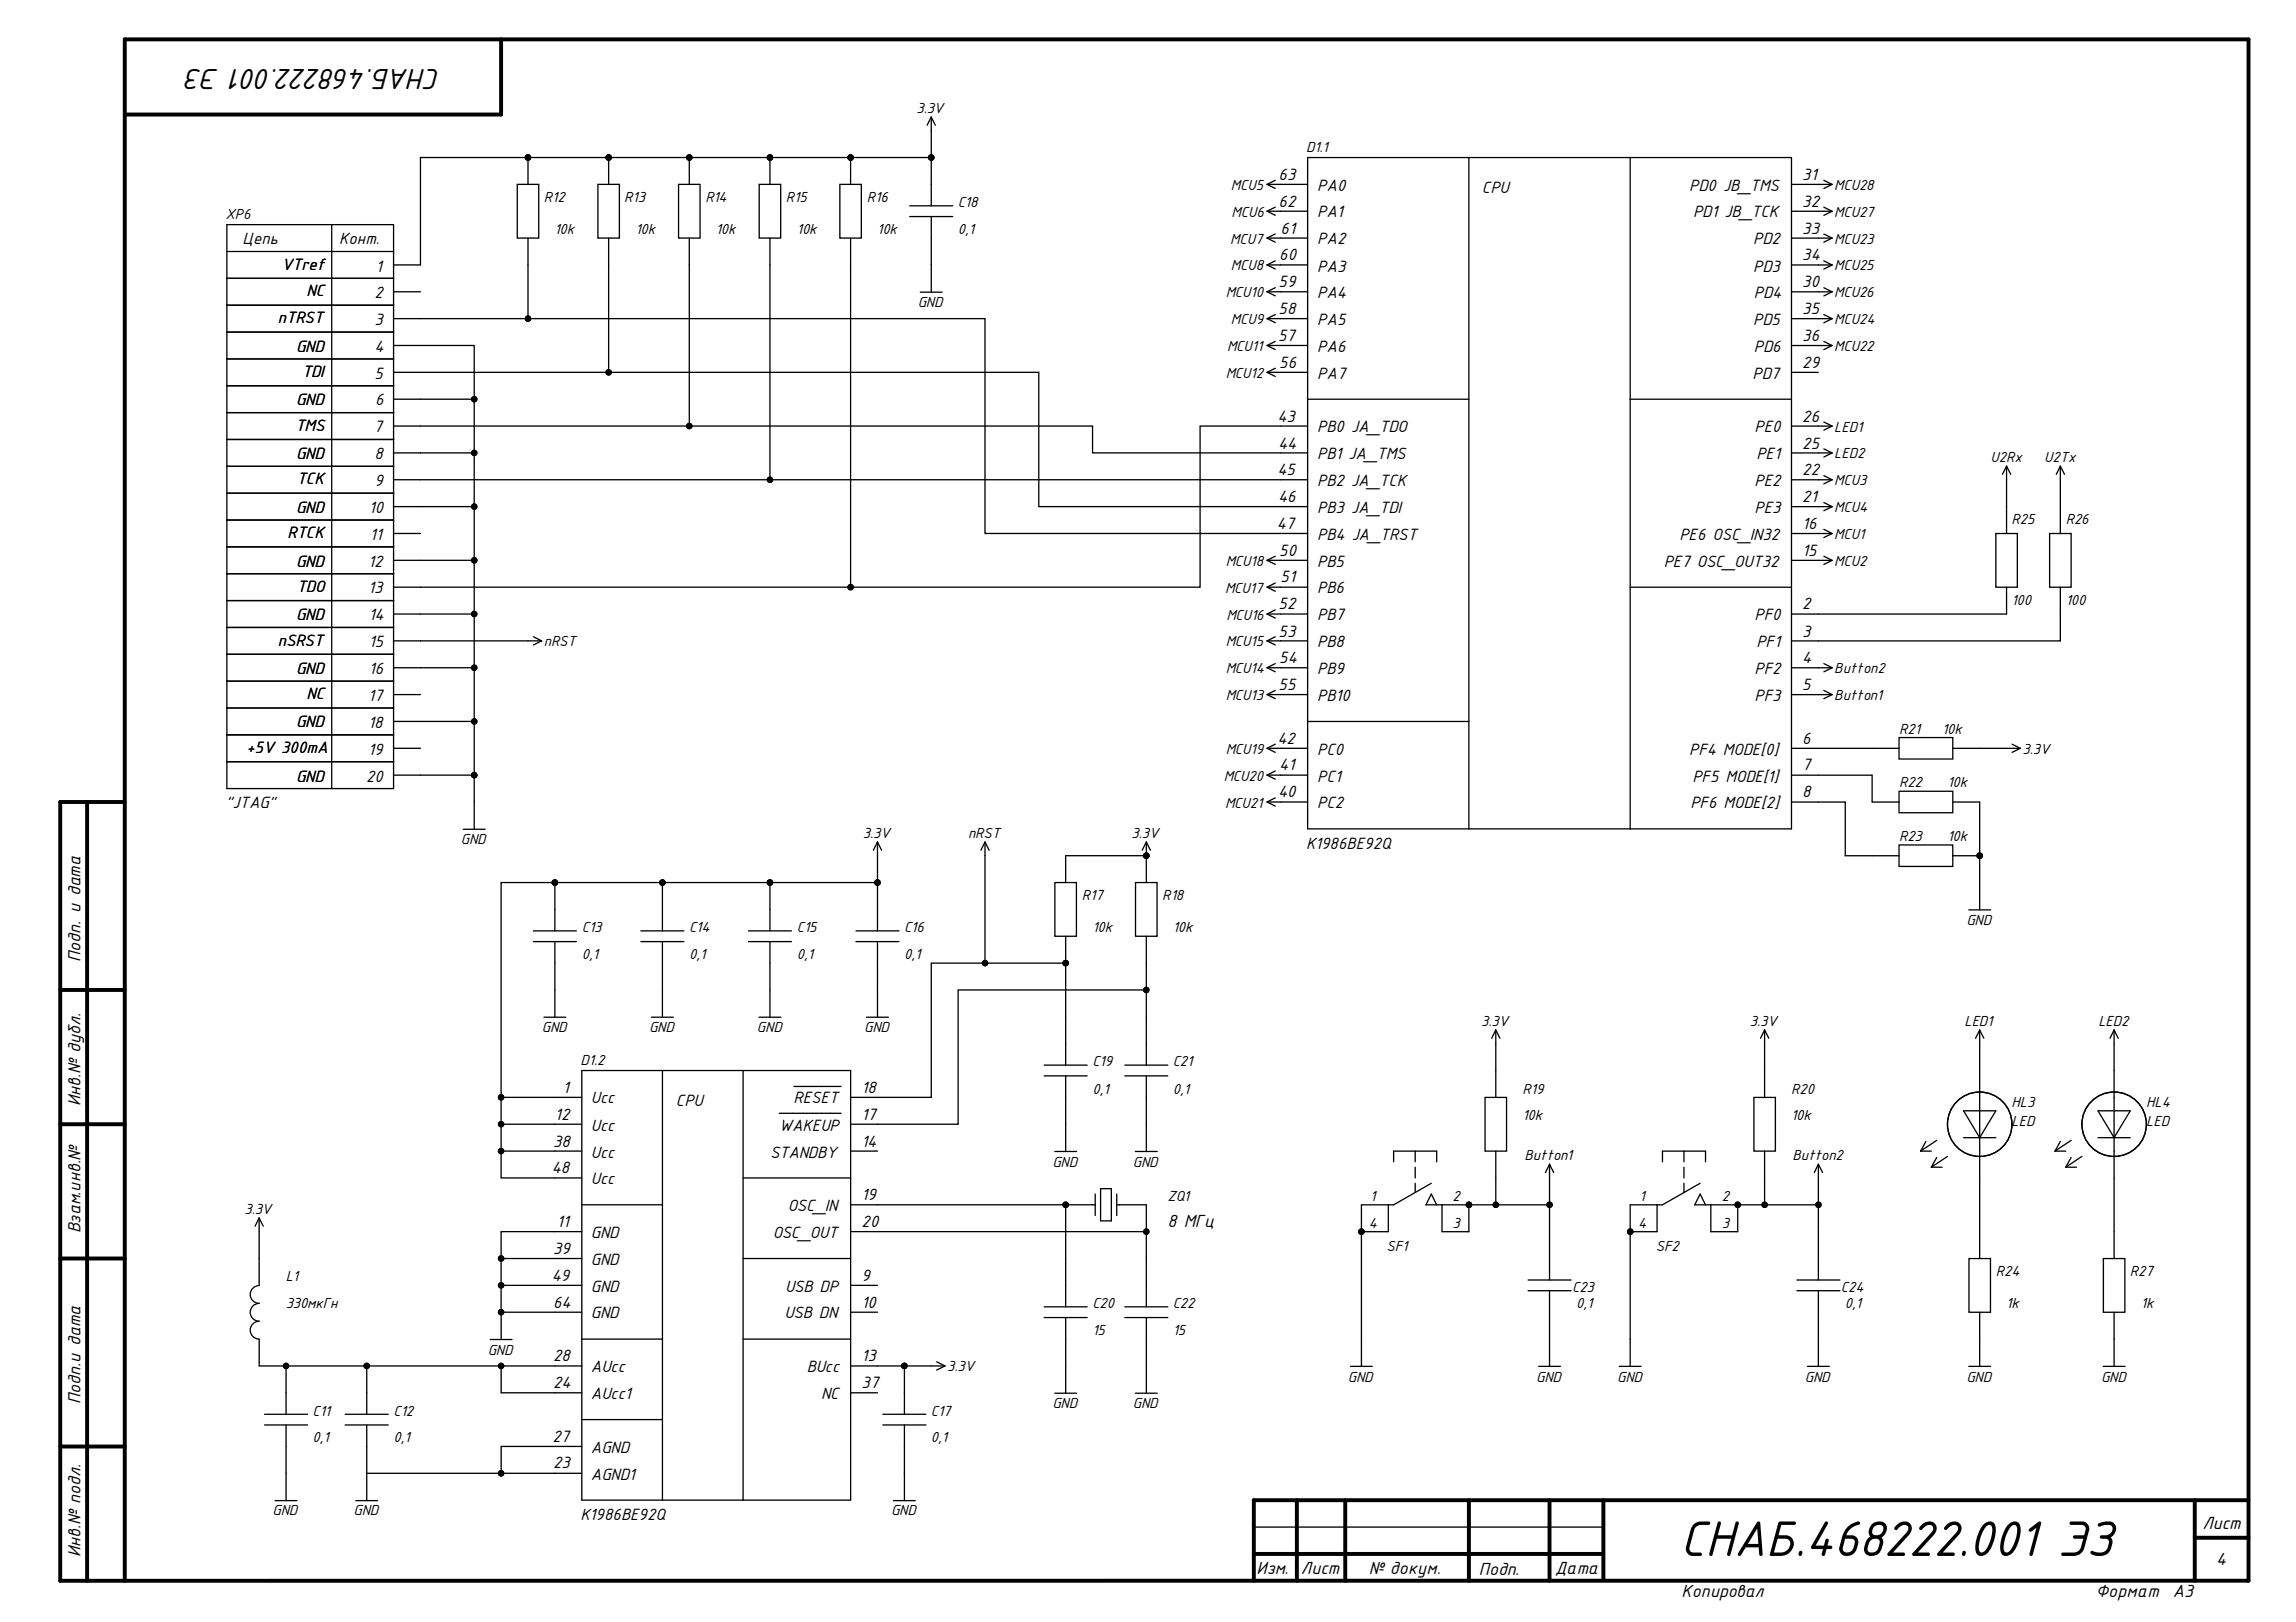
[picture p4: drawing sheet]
<svg xmlns="http://www.w3.org/2000/svg" width="297mm" height="210mm" viewBox="0 0 297 210" stroke-linecap="round" stroke-linejoin="round" font-family="sans-serif">
<defs><g id="words">
<text font-size="6.9" x="217.3" y="201.4">СНАБ.468222.001 ЭЗ</text>
<text font-size="4.1" x="57" y="9" transform="rotate(-180 57 9)">СНАБ.468222.001 ЭЗ</text>
<g font-size="2.5">
<text x="10.4" y="124.5" transform="rotate(-90 10.4 124.5)">Подп. и дата</text>
<text x="10.4" y="143.1" transform="rotate(-90 10.4 143.1)">Инв.№ дубл.</text>
<text x="10.4" y="159.6" transform="rotate(-90 10.4 159.6)">Взам.инв.№</text>
<text x="151" y="158.8">8 МГц</text>
<text x="10.4" y="181.7" transform="rotate(-90 10.4 181.7)">Подп.и дата</text>
<text x="284.9" y="197.8">Лист</text>
<text x="10.4" y="201.5" transform="rotate(-90 10.4 201.5)">Инв.№ подл.</text>
<text x="162.5" y="203.7">Изм.</text>
<text x="168.3" y="203.7">Лист</text>
<text x="177.1" y="203.7">№ докум.</text>
<text x="191.3" y="203.8">Подп.</text>
<text x="201.2" y="203.7">Дата</text>
<text x="286.7" y="202.5">4</text>
<text x="217.5" y="206.7">Копировал</text>
<text x="271.1" y="206.7">Формат</text>
<text x="281.1" y="206.7">A3</text>
</g>
<g font-size="2.3">
<text x="165.4" y="23.2">63</text>
<text x="233.2" y="23.2">31</text>
<text x="165.4" y="26.8">62</text>
<text x="170.4" y="24.7">PA0</text>
<text x="170.4" y="28.1">PA1</text>
<text x="191.7" y="25">CPU</text>
<text x="218.5" y="24.7">PD0 JB_TMS</text>
<text x="219" y="28.1">PD1 JB_TCK</text>
<text x="233.2" y="26.8">32</text>
<text x="31.4" y="31.6">Цепь</text>
<text x="36.5" y="34.9">VTref</text>
<text x="43.9" y="31.6">Конт.</text>
<text x="48.6" y="35.1">1</text>
<text x="165.5" y="33.7">60</text>
<text x="165.7" y="30.2">61</text>
<text x="170.4" y="31.6">PA2</text>
<text x="170.4" y="35.1">PA3</text>
<text x="226.8" y="31.6">PD2</text>
<text x="226.8" y="35.1">PD3</text>
<text x="233.2" y="30.2">33</text>
<text x="233.2" y="33.7">34</text>
<text x="35.9" y="41.8">nTRST</text>
<text x="39.7" y="38.4">NC</text>
<text x="48.5" y="38.6">2</text>
<text x="165.4" y="37.2">59</text>
<text x="165.4" y="40.6">58</text>
<text x="170.4" y="38.6">PA4</text>
<text x="226.9" y="38.6">PD4</text>
<text x="233.2" y="37.2">30</text>
<text x="233.2" y="40.6">35</text>
<text x="38.3" y="45.5">GND</text>
<text x="48.5" y="42.1">3</text>
<text x="48.5" y="45.5">4</text>
<text x="165.3" y="44.1">57</text>
<text x="165.5" y="47.6">56</text>
<text x="170.4" y="42.1">PA5</text>
<text x="170.4" y="45.5">PA6</text>
<text x="226.8" y="42.1">PD5</text>
<text x="226.9" y="45.5">PD6</text>
<text x="233.2" y="44.1">36</text>
<text x="233.2" y="47.6">29</text>
<text x="38.3" y="52.5">GND</text>
<text x="39.1" y="48.8">TDI</text>
<text x="48.5" y="49">5</text>
<text x="48.5" y="52.5">6</text>
<text x="170.4" y="49">PA7</text>
<text x="226.7" y="49">PD7</text>
<text x="38.2" y="55.8">TMS</text>
<text x="38.3" y="59.4">GND</text>
<text x="48.4" y="55.9">7</text>
<text x="48.5" y="59.4">8</text>
<text x="165.3" y="54.6">43</text>
<text x="165.3" y="58">44</text>
<text x="170.4" y="55.9">PB0 JA_TDO</text>
<text x="170.4" y="59.4">PB1 JA_TMS</text>
<text x="227" y="55.9">PE0</text>
<text x="227.2" y="59.4">PE1</text>
<text x="233.2" y="54.6">26</text>
<text x="233.2" y="58">25</text>
<text x="38.4" y="62.7">TCK</text>
<text x="48.5" y="62.9">9</text>
<text x="165.3" y="61.5">45</text>
<text x="165.3" y="65">46</text>
<text x="170.4" y="62.9">PB2 JA_TCK</text>
<text x="227" y="62.9">PE2</text>
<text x="233.2" y="61.5">22</text>
<text x="233.2" y="65">21</text>
<text x="37.2" y="69.6">RTCK</text>
<text x="38.3" y="66.3">GND</text>
<text x="47.7" y="66.4">10</text>
<text x="47.9" y="69.9">11</text>
<text x="165.2" y="68.4">47</text>
<text x="165.5" y="71.9">50</text>
<text x="170.4" y="66.4">PB3 JA_TDI</text>
<text x="170.4" y="69.9">PB4 JA_TRST</text>
<text x="217.3" y="69.9">PE6 OSC_IN32</text>
<text x="227" y="66.4">PE3</text>
<text x="233.2" y="68.4">16</text>
<text x="233.2" y="71.9">15</text>
<text x="38.3" y="73.3">GND</text>
<text x="38.4" y="76.6">TDO</text>
<text x="47.6" y="73.3">12</text>
<text x="47.6" y="76.8">13</text>
<text x="165.7" y="75.4">51</text>
<text x="170.4" y="73.3">PB5</text>
<text x="170.4" y="76.8">PB6</text>
<text x="215.2" y="73.3">PE7 OSC_OUT32</text>
<text x="35.9" y="83.6">nSRST</text>
<text x="38.3" y="80.3">GND</text>
<text x="47.7" y="80.3">14</text>
<text x="47.7" y="83.7">15</text>
<text x="165.4" y="78.8">52</text>
<text x="165.4" y="82.4">53</text>
<text x="170.4" y="80.3">PB7</text>
<text x="170.4" y="83.7">PB8</text>
<text x="227" y="80.3">PF0</text>
<text x="227.2" y="83.7">PF1</text>
<text x="233.2" y="78.8">2</text>
<text x="233.2" y="82.4">3</text>
<text x="38.3" y="87.2">GND</text>
<text x="47.7" y="87.2">16</text>
<text x="165.4" y="89.3">55</text>
<text x="165.5" y="85.8">54</text>
<text x="170.4" y="87.2">PB9</text>
<text x="227" y="87.2">PF2</text>
<text x="233.2" y="85.8">4</text>
<text x="233.2" y="89.3">5</text>
<text x="38.3" y="94.1">GND</text>
<text x="39.7" y="90.5">NC</text>
<text x="47.6" y="90.7">17</text>
<text x="47.6" y="94.2">18</text>
<text x="170.4" y="90.7">PB10</text>
<text x="227" y="90.7">PF3</text>
<text x="31.9" y="97.4">+5V 300mA</text>
<text x="38.3" y="101.1">GND</text>
<text x="47.4" y="101.1">20</text>
<text x="47.6" y="97.7">19</text>
<text x="165.3" y="96.2">42</text>
<text x="165.5" y="99.7">41</text>
<text x="170.4" y="97.7">PC0</text>
<text x="170.4" y="101.1">PC1</text>
<text x="218.5" y="97.7">PF4 MODE[0]</text>
<text x="219" y="101.1">PF5 MODE[1]</text>
<text x="233.2" y="96.2">6</text>
<text x="233.2" y="99.7">7</text>
<text x="29.2" y="104.6">&quot;JTAG&quot;</text>
<text x="165.3" y="103.2">40</text>
<text x="170.4" y="104.6">PC2</text>
<text x="218.7" y="104.6">PF6 MODE[2]</text>
<text x="233.2" y="103.2">8</text>
<text x="169" y="109.8">К1986ВЕ92Q</text>
<text x="72.8" y="141.4">1</text>
<text x="76.5" y="142.8">Ucc</text>
<text x="87.4" y="143.1">CPU</text>
<text x="102.7" y="142.8">RESET</text>
<text x="111.5" y="141.4">18</text>
<text x="71.5" y="148.4">38</text>
<text x="71.8" y="144.9">12</text>
<text x="76.5" y="146.3">Ucc</text>
<text x="76.5" y="149.8">Ucc</text>
<text x="99.6" y="149.8">STANDBY</text>
<text x="100.8" y="146.3">WAKEUP</text>
<text x="111.5" y="144.9">17</text>
<text x="111.5" y="148.4">14</text>
<text x="71.4" y="151.8">48</text>
<text x="76.5" y="153.3">Ucc</text>
<text x="111.5" y="155.3">19</text>
<text x="72.1" y="158.8">11</text>
<text x="76.5" y="160.2">GND</text>
<text x="100" y="160.2">OSC_OUT</text>
<text x="101.9" y="156.7">OSC_IN</text>
<text x="111.5" y="158.8">20</text>
<text x="71.4" y="165.8">49</text>
<text x="71.5" y="162.2">39</text>
<text x="76.5" y="163.7">GND</text>
<text x="76.5" y="167.1">GND</text>
<text x="101.6" y="167.1">USB DP</text>
<text x="111.5" y="165.8">9</text>
<text x="71.5" y="169.2">64</text>
<text x="76.5" y="170.6">GND</text>
<text x="101.5" y="170.6">USB DN</text>
<text x="111.5" y="169.2">10</text>
<text x="71.5" y="176.2">28</text>
<text x="71.5" y="179.6">24</text>
<text x="76.5" y="177.6">AUcc</text>
<text x="104.4" y="177.6">BUcc</text>
<text x="111.5" y="176.2">13</text>
<text x="111.5" y="179.6">37</text>
<text x="76.5" y="181.1">AUcc1</text>
<text x="106.2" y="181.1">NC</text>
<text x="71.5" y="186.6">27</text>
<text x="71.5" y="190">23</text>
<text x="76.5" y="188">AGND</text>
<text x="76.5" y="191.5">AGND1</text>
<text x="75.1" y="196.7">К1986ВЕ92Q</text>
</g>
<g font-size="2">
<text x="118.6" y="14.6">3.3V</text>
<text x="169" y="19.7">D1.1</text>
<text x="29.2" y="28.4">XP6</text>
<text x="70.4" y="26.1">R12</text>
<text x="80.8" y="26.1">R13</text>
<text x="91.3" y="26.1">R14</text>
<text x="101.7" y="26.1">R15</text>
<text x="112.1" y="26.1">R16</text>
<text x="123.9" y="26.8">C18</text>
<text x="159.2" y="24.6">MCU5</text>
<text x="159.3" y="28">MCU6</text>
<text x="237.3" y="24.6">MCU28</text>
<text x="237.3" y="28">MCU27</text>
<text x="71.7" y="30.3">10k</text>
<text x="82.2" y="30.3">10k</text>
<text x="92.6" y="30.3">10k</text>
<text x="103.1" y="30.3">10k</text>
<text x="113.5" y="30.3">10k</text>
<text x="123.9" y="30.3">0,1</text>
<text x="159.2" y="31.5">MCU7</text>
<text x="159.2" y="35">MCU8</text>
<text x="237.3" y="35">MCU25</text>
<text x="237.3" y="31.5">MCU23</text>
<text x="118.7" y="39.8">GND</text>
<text x="158.6" y="38.4">MCU10</text>
<text x="159.2" y="42">MCU9</text>
<text x="237.3" y="42">MCU24</text>
<text x="237.3" y="38.4">MCU26</text>
<text x="158.7" y="45.5">MCU11</text>
<text x="237.3" y="45.5">MCU22</text>
<text x="158.6" y="48.9">MCU12</text>
<text x="237.3" y="55.8">LED1</text>
<text x="237.3" y="59.3">LED2</text>
<text x="257.5" y="59.8">U2Rx</text>
<text x="264.5" y="59.8">U2Tx</text>
<text x="237.3" y="62.8">MCU3</text>
<text x="237.3" y="66.2">MCU4</text>
<text x="237.3" y="69.8">MCU1</text>
<text x="260.2" y="67.8">R25</text>
<text x="267.2" y="67.8">R26</text>
<text x="158.5" y="76.7">MCU17</text>
<text x="158.6" y="73.3">MCU18</text>
<text x="237.3" y="73.3">MCU2</text>
<text x="70.4" y="83.6">nRST</text>
<text x="158.6" y="83.6">MCU15</text>
<text x="158.7" y="80.2">MCU16</text>
<text x="260.2" y="78.2">100</text>
<text x="267.2" y="78.2">100</text>
<text x="158.6" y="87.1">MCU14</text>
<text x="237.3" y="87.1">Button2</text>
<text x="158.6" y="90.6">MCU13</text>
<text x="237.3" y="90.6">Button1</text>
<text x="245.7" y="95">R21</text>
<text x="251.3" y="95">10k</text>
<text x="158.3" y="101.1">MCU20</text>
<text x="158.6" y="97.6">MCU19</text>
<text x="245.7" y="101.9">R22</text>
<text x="251.9" y="101.9">10k</text>
<text x="261.7" y="97.6">3.3V</text>
<text x="158.5" y="104.5">MCU21</text>
<text x="59.6" y="109.3">GND</text>
<text x="111.6" y="108.5">3.3V</text>
<text x="125.3" y="108.5">nRST</text>
<text x="146.4" y="108.5">3.3V</text>
<text x="245.7" y="108.8">R23</text>
<text x="251.9" y="108.8">10k</text>
<text x="140" y="116.5">R17</text>
<text x="150.4" y="116.5">R18</text>
<text x="254.4" y="119.7">GND</text>
<text x="75.3" y="120.7">C13</text>
<text x="75.3" y="124.1">0,1</text>
<text x="89.1" y="120.7">C14</text>
<text x="89.1" y="124.1">0,1</text>
<text x="103.1" y="120.7">C15</text>
<text x="103.1" y="124.1">0,1</text>
<text x="117" y="120.7">C16</text>
<text x="117" y="124.1">0,1</text>
<text x="141.3" y="120.7">10k</text>
<text x="151.7" y="120.7">10k</text>
<text x="70.1" y="133.6">GND</text>
<text x="75.1" y="137.8">D1.2</text>
<text x="84" y="133.6">GND</text>
<text x="97.9" y="133.6">GND</text>
<text x="111.8" y="133.6">GND</text>
<text x="141.3" y="138">C19</text>
<text x="151.7" y="138">C21</text>
<text x="191.6" y="132.7">3.3V</text>
<text x="226.4" y="132.7">3.3V</text>
<text x="254.1" y="132.7">LED1</text>
<text x="271.5" y="132.7">LED2</text>
<text x="141.3" y="141.5">0,1</text>
<text x="151.7" y="141.5">0,1</text>
<text x="197" y="141.5">R19</text>
<text x="231.7" y="141.5">R20</text>
<text x="260.2" y="143.3">HL3</text>
<text x="277.6" y="143.3">HL4</text>
<text x="197" y="145">10k</text>
<text x="231.7" y="145">10k</text>
<text x="260.2" y="145.8">LED</text>
<text x="277.6" y="145.8">LED</text>
<text x="136.2" y="151">GND</text>
<text x="146.6" y="151">GND</text>
<text x="151" y="155.4">ZQ1</text>
<text x="177.3" y="155.4">1</text>
<text x="187.9" y="155.4">2</text>
<text x="197.2" y="150.2">Button1</text>
<text x="212.1" y="155.4">1</text>
<text x="222.8" y="155.4">2</text>
<text x="231.9" y="150.2">Button2</text>
<text x="31.6" y="157.1">3.3V</text>
<text x="177.1" y="158.9">4</text>
<text x="179.4" y="161.9">SF1</text>
<text x="187.9" y="158.9">3</text>
<text x="211.9" y="158.9">4</text>
<text x="214.2" y="161.9">SF2</text>
<text x="222.8" y="158.9">3</text>
<text x="37" y="165.8">L1</text>
<text x="203.4" y="167.1">C23</text>
<text x="238.2" y="167.1">C24</text>
<text x="258.2" y="165.1">R24</text>
<text x="275.5" y="165.1">R27</text>
<text x="37" y="169.3">330мкГн</text>
<text x="141.3" y="169.3">C20</text>
<text x="141.3" y="172.8">15</text>
<text x="151.7" y="169.3">C22</text>
<text x="151.7" y="172.8">15</text>
<text x="203.9" y="169.3">0,1</text>
<text x="238.7" y="169.3">0,1</text>
<text x="259.6" y="169.3">1k</text>
<text x="277" y="169.3">1k</text>
<text x="63.1" y="175.3">GND</text>
<text x="122.5" y="177.4">3.3V</text>
<text x="174.4" y="178.8">GND</text>
<text x="198.7" y="178.8">GND</text>
<text x="209.2" y="178.8">GND</text>
<text x="233.5" y="178.8">GND</text>
<text x="254.4" y="178.8">GND</text>
<text x="271.8" y="178.8">GND</text>
<text x="40.4" y="183.2">C11</text>
<text x="50.9" y="183.2">C12</text>
<text x="120.4" y="183.2">C17</text>
<text x="136.2" y="182.3">GND</text>
<text x="146.6" y="182.3">GND</text>
<text x="40.4" y="186.7">0,1</text>
<text x="50.9" y="186.7">0,1</text>
<text x="120.4" y="186.7">0,1</text>
<text x="35.3" y="196.1">GND</text>
<text x="45.8" y="196.1">GND</text>
<text x="115.3" y="196.1">GND</text>
</g>
</g></defs>
<g fill="none" stroke="#000" stroke-width=".51">
<path d="M64.8 5.1v9.7h-48.7M11.3 103.8v100.8M16.1 103.8h-8.3v100.8h283.1v-199.5h-274.8v199.5M7.8 128.1h8.3M7.8 145.5h8.3M7.8 162.9h8.3M7.8 187.2h8.3M167.8 194.1v10.5M174 194.1v10.5M190 194.1v10.5M200.5 194.1v10.5M207.4 194.1v10.4"/>
<path d="M283.9 194.1v10.5M283.9 199h7M290.9 194.1h-128.7v10.5M162.2 201.1h45.2"/>
</g>
<g fill="none" stroke="#000" stroke-width=".17">
<path d="M120.5 15.1v5.3h-66.1v13.9h-3.5M120.5 15.1l-.6 1.1M120.5 15.1l.5 1.1M29.4 29.1h21.5v72.9h-21.5zM29.4 32.5h21.5M29.4 36h21.5M29.4 39.5h21.5M42.9 29.1v72.9M50.9 37.8h3.5M66.9 23.9h2.8v6.9h-2.8zM68.3 20.4v3.5M68.3 30.8v10.4"/>
<path d="M77.4 23.9h2.7v6.9h-2.7zM78.7 30.8v17.4h55.7v17.4h34.8M78.7 20.4v3.5M87.8 23.9h2.8v6.9h-2.8zM89.2 20.4v3.5M89.2 30.8v24.3M98.2 23.9h2.8v6.9h-2.8zM99.6 20.4v3.5M99.6 30.8v31.3M108.7 23.9h2.7v6.9h-2.7zM110 20.4v3.5M110 30.8v45.2"/>
<path d="M117.7 28h5.6M117.7 26.6h5.6M119.1 37.8h2.8M120.5 20.4v6.2M120.5 28v9.8M163.9 34.3h5.3M163.9 37.8h5.3M163.9 23.9h5.3M163.9 27.3h5.3M163.9 30.8h5.3M163.9 23.9l1.1 .5M163.9 27.3l1.1 .6"/>
<path d="M163.9 30.8l1.1 .5M163.9 34.3l1.1 .5M163.9 37.8l1.1 .5M165 23.3l-1.1 .6M165 26.8l-1.1 .5M165 30.3l-1.1 .5M165 33.8l-1.1 .5M165 37.2l-1.1 .6M169.2 20.4v86.9M169.2 20.4h62.6v86.9h-62.6M190 20.4v86.9M210.9 20.4v86.9"/>
<path d="M231.8 34.3h5.2M231.8 23.9h5.2M231.8 27.3h5.2M231.8 30.8h5.2M231.8 37.8h5.2M236 33.8l1 .5M236 30.3l1 .5M236 23.3l1 .6M236 37.2l1 .6M236 26.8l1 .5M237 34.3l-1 .5M237 30.8l-1 .5"/>
<path d="M237 23.9l-1 .5M237 37.8l-1 .5M237 27.3l-1 .6M29.4 43h21.5M29.4 46.4h21.5M29.4 49.9h21.5M29.4 53.4h21.5M29.4 56.9h21.5M50.9 58.6h10.5M50.9 41.2h76.5v27.8h41.8M50.9 51.7h10.5v13.9h-10.5M50.9 44.7h10.5v7"/>
<path d="M50.9 55.1h90.4v3.5h27.9M50.9 48.2h27.8M163.9 41.2h5.3M163.9 44.7h5.3M163.9 48.2h5.3M163.9 48.2l1.1 .5M163.9 44.7l1.1 .5M163.9 41.2l1.1 .6M165 47.7l-1.1 .5M165 44.2l-1.1 .5M165 40.7l-1.1 .5M169.2 55.1h-13.9v20.9h-104.4"/>
<path d="M169.2 51.7h20.8M210.9 51.7h20.9M231.8 41.2h5.2M231.8 48.2h3.4M231.8 55.1h5.2M231.8 58.6h5.2M231.8 44.7h5.2M236 54.6l1 .5M236 58.1l1 .5M236 40.7l1 .5M236 44.2l1 .5M237 55.1l-1 .6"/>
<path d="M237 58.6l-1 .5M237 41.2l-1 .6M237 44.7l-1 .5M29.4 60.3h21.5M29.4 63.8h21.5M29.4 67.3h21.5M29.4 70.8h21.5M29.4 74.2h21.5M29.4 77.7h21.5M50.9 79.5h10.5M50.9 62.1h118.3M50.9 69h3.5"/>
<path d="M50.9 72.5h10.5M61.4 65.6v34.7M163.9 72.5h5.3M163.9 76h5.3M163.9 79.5h5.3M163.9 72.5l1.1 .5M163.9 76l1.1 .5M163.9 79.5l1.1 .5M165 72l-1.1 .5M165 75.5l-1.1 .5M165 78.9l-1.1 .6M210.9 76h20.9"/>
<path d="M231.8 62.1h5.2M231.8 65.6h5.2M231.8 72.5h5.2M231.8 69h5.2M236 61.6l1 .5M236 65l1 .6M236 68.5l1 .5M236 72l1 .5M237 62.1l-1 .5M237 65.6l-1 .5M237 69l-1 .6M237 72.5l-1 .5"/>
<path d="M258.2 69h2.8v7h-2.8zM259.6 76v3.5h-27.8M259.6 60.3l-.5 1.1M259.6 60.3l.5 1.1M259.6 60.3v8.7M265.2 69h2.7v7h-2.7zM266.5 76v6.9h-34.7M266.5 60.3l-.5 1.1M266.5 60.3l.6 1.1M266.5 60.3v8.7M29.4 81.2h21.5M29.4 84.7h21.5"/>
<path d="M29.4 88.1h21.5M29.4 91.6h21.5M29.4 95.1h21.5M29.4 98.6h21.5M50.9 86.4h10.5M50.9 82.9h19.2M50.9 89.9h3.5M50.9 93.4h10.5M50.9 96.8h3.5M69 82.4l1.1 .5M70.1 82.9l-1.1 .6M163.9 82.9h5.3"/>
<path d="M163.9 86.4h5.3M163.9 89.9h5.3M163.9 96.8h5.3M163.9 89.9l1.1 .5M163.9 86.4l1.1 .5M163.9 82.9l1.1 .6M163.9 96.8l1.1 .6M165 99.8l-1.1 .5M165 89.4l-1.1 .5M165 85.9l-1.1 .5M165 82.4l-1.1 .5M165 96.3l-1.1 .5"/>
<path d="M169.2 93.4h20.8M231.8 86.4h5.2M231.8 89.9h5.2M231.8 96.8h13.9M236 89.4l1 .5M236 85.9l1 .5M237 89.9l-1 .5M237 86.4l-1 .5M245.7 95.4h6.9v2.8h-6.9zM252.6 96.8h8.8M260.3 96.3l1.1 .5M261.4 96.8l-1.1 .6"/>
<path d="M50.9 100.3h10.5M59.9 107.3h2.9M61.4 100.3v7M71.8 114.2v6.3M85.7 114.2v6.3M99.6 114.2v6.3M113.5 109v5.2h-48.7v38.2h10.5M113.5 114.2v6.3M113.5 109l-.5 1M113.5 109l.6 1M127.4 109v15.6h10.5v13.2M127.4 109l-.5 1"/>
<path d="M127.4 109l.6 1M136.5 114.2h2.8v7h-2.8zM146.9 114.2h2.8v7h-2.8zM148.3 109l-.5 1M148.3 109l.5 1M148.3 109v5.2M148.3 110.7h-10.4v3.5M163.9 100.3h5.3M163.9 103.8h5.3M163.9 100.3l1.1 .5M163.9 103.8l1.1 .5M165 103.3l-1.1 .5"/>
<path d="M231.8 100.3h10.4v3.5h3.5M231.8 103.8h6.9v6.9h7M245.7 102.4h6.9v2.8h-6.9zM245.7 109.3h6.9v2.8h-6.9zM252.6 103.8h3.5v13.9M252.6 110.7h3.5M254.7 117.7h2.8M69 121.9h5.6M69 120.5h5.6M70.4 131.6h2.8M71.8 121.9v9.7M75.3 138.5h34.7"/>
<path d="M75.3 138.5v55.6h34.7v-55.6M82.9 121.9h5.6M82.9 120.5h5.6M84.3 131.6h2.8M85.7 121.9v9.7M85.7 138.5v55.6M96.1 138.5v55.6M96.8 121.9h5.6M96.8 120.5h5.6M98.2 131.6h2.8M99.6 121.9v9.7M110.7 121.9h5.6"/>
<path d="M110.7 120.5h5.6M112.1 131.6h2.8M113.5 121.9v9.7M127.4 124.6h-6.9v17.4h-10.5M135.1 139.2h5.5M135.1 137.8h5.5M137.9 121.2v3.4M137.9 139.2v9.8M145.5 139.2h5.6M145.5 137.8h5.6M148.3 121.2v16.6M148.3 128.1h-24.3v17.4h-14"/>
<path d="M148.3 139.2v9.8M193.5 133.3v8.7M193.5 133.3l-.5 1.1M193.5 133.3l.6 1.1M228.3 133.3v8.7M228.3 133.3l-.5 1.1M228.3 133.3l.5 1.1M256.1 133.3v29.6M256.1 133.3l-.5 1.1M256.1 133.3l.6 1.1M273.5 133.3v29.6M273.5 133.3l-.5 1.1"/>
<path d="M273.5 133.3l.5 1.1M33.5 157.6v8.7M33.5 157.6l-.5 1.1M33.5 157.6l.6 1.1M64.8 142h10.5M64.8 145.5h10.5M64.8 149h10.5M75.3 159.4h-10.5v3.5h10.5M75.3 155.9h10.4M96.1 152.4h13.9M100.8 144.1h8M102.7 140.6h6.1"/>
<path d="M110 155.9h27.9v13.2M110 149h3.5M110 159.4h38.3M136.5 149h2.8M137.9 155.9h3.8M141.7 154.5v2.8M142.4 153.8h1.4v4.2h-1.4zM144.5 155.9h3.8v13.2M144.5 154.5v2.8M146.9 149h2.8M179.6 155.9v3.5h-3.5M180.3 150.4v-1.4h5.6v1.4"/>
<path d="M183.1 149v1.4M183.1 151v1.4M183.1 153.1v1.2M185.2 153.1l-4.9 2.8h-4.2v20.9M185.9 155.9l-.7-1.4-.7 1.4h5.5M186.6 155.9v3.5h3.4v-3.5h10.5M192.1 142h2.8v7h-2.8zM193.5 149v6.9M200.5 150.7v14.9M200.5 150.7l-.6 1M200.5 150.7l.5 1M214.4 155.9v3.5h-3.5"/>
<path d="M215.1 150.4v-1.4h5.5v1.4M217.9 149v1.4M217.9 151v1.4M217.9 153.1v1.2M220 153.1l-4.9 2.8h-4.2v20.9M220.6 155.9l-.6-1.4-.7 1.4h5.5M221.3 155.9v3.5h3.5v-3.5h10.4M226.9 142h2.8v7h-2.8zM228.3 149v6.9M235.2 150.7v14.9M235.2 150.7l-.5 1M235.2 150.7l.6 1"/>
<path d="M248.5 149h1.4M249.2 147.7l-.7 1.3M249.9 151h1.4M250.6 149.8l-.7 1.2M250.6 147.6l-2.1 1.4M252 149.7l-2.1 1.3M254 147.2h4.2M254 143.7h4.2l-2.1 3.5zM265.9 149h1.3M266.5 147.7l-.6 1.3M267.2 151h1.4M267.9 149.8l-.7 1.2"/>
<path d="M267.9 147.6l-2 1.4M269.3 149.7l-2.1 1.3M271.4 147.2h4.2M271.4 143.7h4.2l-2.1 3.5zM33.5 166.4a1.15 1.15 0 0 0-1.1 1.1 1.15 1.15 0 0 0 1.1 1.2 1.15 1.15 0 0 0-1.1 1.1 1.15 1.15 0 0 0 1.1 1.2 1.16 1.16 0 0 0-1.1 1.1 1.16 1.16 0 0 0 1.1 1.2v3.5h41.8M37 176.8v6.2M47.4 176.8v6.2M63.4 173.3h2.8M64.8 162.9v6.9h10.5M64.8 166.3h10.5M64.8 176.8v3.4h10.5M64.8 169.8v3.5"/>
<path d="M75.3 173.3h10.4M96.1 162.9h13.9M96.1 173.3h13.9M110 166.3h3.5M110 169.8h3.5M110 176.8h12.2M117 176.8v6.2M121.2 176.2l1 .6M122.2 176.8l-1 .5M135.1 170.5h5.5M135.1 169.1h5.5M137.9 170.5v9.8"/>
<path d="M145.5 170.5h5.6M145.5 169.1h5.6M148.3 170.5v9.8M174.7 176.8h2.8M197.7 167h5.6M197.7 165.6h5.6M199.1 176.8h2.8M200.5 167v9.8M209.5 176.8h2.8M232.5 167h5.5M232.5 165.6h5.5M233.8 176.8h2.9"/>
<path d="M235.2 167v9.8M254.7 176.8h2.8M254.7 162.9h2.8v6.9h-2.8zM256.1 169.8v7M272.1 176.8h2.8M272.1 162.9h2.8v6.9h-2.8zM273.5 169.8v7M34.2 184.4h5.6M34.2 183h5.6M35.6 194.2h2.8M37 184.4v9.8M44.7 184.4h5.5"/>
<path d="M44.7 183h5.5M46 194.2h2.9M47.4 190.7h27.9M47.4 184.4v9.8M75.3 187.2h-10.5v3.5M75.3 183.7h10.4M110 180.2h3.5M114.2 184.4h5.6M114.2 183h5.6M115.6 194.2h2.8M117 184.4v9.8M136.5 180.3h2.8"/>
<path d="M146.9 180.3h2.8M162.2 197.6h45.2"/>
<circle cx="256.1" cy="145.5" r="4.2"/>
<circle cx="273.5" cy="145.5" r="4.2"/>
</g>
<g fill="#000">
<circle cx="68.3" cy="20.4" r=".35"/>
<circle cx="78.7" cy="20.4" r=".35"/>
<circle cx="89.2" cy="20.4" r=".35"/>
<circle cx="99.6" cy="20.4" r=".35"/>
<circle cx="110" cy="20.4" r=".35"/>
<circle cx="120.5" cy="20.4" r=".35"/>
<circle cx="61.4" cy="58.6" r=".35"/>
<circle cx="61.4" cy="51.7" r=".35"/>
<circle cx="68.3" cy="41.2" r=".35"/>
<circle cx="78.7" cy="48.2" r=".35"/>
<circle cx="89.2" cy="55.1" r=".35"/>
<circle cx="61.4" cy="65.6" r=".35"/>
<circle cx="61.4" cy="79.5" r=".35"/>
<circle cx="61.4" cy="72.5" r=".35"/>
<circle cx="99.6" cy="62.1" r=".35"/>
<circle cx="110" cy="76" r=".35"/>
<circle cx="61.4" cy="93.4" r=".35"/>
<circle cx="61.4" cy="86.4" r=".35"/>
<circle cx="61.4" cy="100.3" r=".35"/>
<circle cx="71.8" cy="114.2" r=".35"/>
<circle cx="85.7" cy="114.2" r=".35"/>
<circle cx="99.6" cy="114.2" r=".35"/>
<circle cx="113.5" cy="114.2" r=".35"/>
<circle cx="148.3" cy="110.7" r=".35"/>
<circle cx="256.1" cy="110.7" r=".35"/>
<circle cx="127.4" cy="124.6" r=".35"/>
<circle cx="137.9" cy="124.6" r=".35"/>
<circle cx="148.3" cy="128.1" r=".35"/>
<circle cx="64.8" cy="145.5" r=".35"/>
<circle cx="64.8" cy="142" r=".35"/>
<circle cx="64.8" cy="149" r=".35"/>
<circle cx="137.9" cy="155.9" r=".35"/>
<circle cx="148.3" cy="159.4" r=".35"/>
<circle cx="176.1" cy="159.4" r=".35"/>
<circle cx="190" cy="155.9" r=".35"/>
<circle cx="193.5" cy="155.9" r=".35"/>
<circle cx="200.5" cy="155.9" r=".35"/>
<circle cx="210.9" cy="159.4" r=".35"/>
<circle cx="224.8" cy="155.9" r=".35"/>
<circle cx="228.3" cy="155.9" r=".35"/>
<circle cx="235.3" cy="155.9" r=".35"/>
<circle cx="37" cy="176.8" r=".35"/>
<circle cx="47.4" cy="176.8" r=".35"/>
<circle cx="64.8" cy="162.9" r=".35"/>
<circle cx="64.8" cy="169.8" r=".35"/>
<circle cx="64.8" cy="166.3" r=".35"/>
<circle cx="64.8" cy="176.8" r=".35"/>
<circle cx="117" cy="176.8" r=".35"/>
<circle cx="64.8" cy="190.7" r=".35"/>
</g>
<g fill="none" stroke="#000" stroke-width=".13">
<circle cx="68.3" cy="20.4" r=".35"/>
<circle cx="78.7" cy="20.4" r=".35"/>
<circle cx="89.2" cy="20.4" r=".35"/>
<circle cx="99.6" cy="20.4" r=".35"/>
<circle cx="110" cy="20.4" r=".35"/>
<circle cx="120.5" cy="20.4" r=".35"/>
<circle cx="61.4" cy="58.6" r=".35"/>
<circle cx="61.4" cy="51.7" r=".35"/>
<circle cx="68.3" cy="41.2" r=".35"/>
<circle cx="78.7" cy="48.2" r=".35"/>
<circle cx="89.2" cy="55.1" r=".35"/>
<circle cx="61.4" cy="65.6" r=".35"/>
<circle cx="61.4" cy="79.5" r=".35"/>
<circle cx="61.4" cy="72.5" r=".35"/>
<circle cx="99.6" cy="62.1" r=".35"/>
<circle cx="110" cy="76" r=".35"/>
<circle cx="61.4" cy="93.4" r=".35"/>
<circle cx="61.4" cy="86.4" r=".35"/>
<circle cx="61.4" cy="100.3" r=".35"/>
<circle cx="71.8" cy="114.2" r=".35"/>
<circle cx="85.7" cy="114.2" r=".35"/>
<circle cx="99.6" cy="114.2" r=".35"/>
<circle cx="113.5" cy="114.2" r=".35"/>
<circle cx="148.3" cy="110.7" r=".35"/>
<circle cx="256.1" cy="110.7" r=".35"/>
<circle cx="127.4" cy="124.6" r=".35"/>
<circle cx="137.9" cy="124.6" r=".35"/>
<circle cx="148.3" cy="128.1" r=".35"/>
<circle cx="64.8" cy="145.5" r=".35"/>
<circle cx="64.8" cy="142" r=".35"/>
<circle cx="64.8" cy="149" r=".35"/>
<circle cx="137.9" cy="155.9" r=".35"/>
<circle cx="148.3" cy="159.4" r=".35"/>
<circle cx="176.1" cy="159.4" r=".35"/>
<circle cx="190" cy="155.9" r=".35"/>
<circle cx="193.5" cy="155.9" r=".35"/>
<circle cx="200.5" cy="155.9" r=".35"/>
<circle cx="210.9" cy="159.4" r=".35"/>
<circle cx="224.8" cy="155.9" r=".35"/>
<circle cx="228.3" cy="155.9" r=".35"/>
<circle cx="235.3" cy="155.9" r=".35"/>
<circle cx="37" cy="176.8" r=".35"/>
<circle cx="47.4" cy="176.8" r=".35"/>
<circle cx="64.8" cy="162.9" r=".35"/>
<circle cx="64.8" cy="169.8" r=".35"/>
<circle cx="64.8" cy="166.3" r=".35"/>
<circle cx="64.8" cy="176.8" r=".35"/>
<circle cx="117" cy="176.8" r=".35"/>
<circle cx="64.8" cy="190.7" r=".35"/>
</g>
<use href="#words"/>
</svg>
